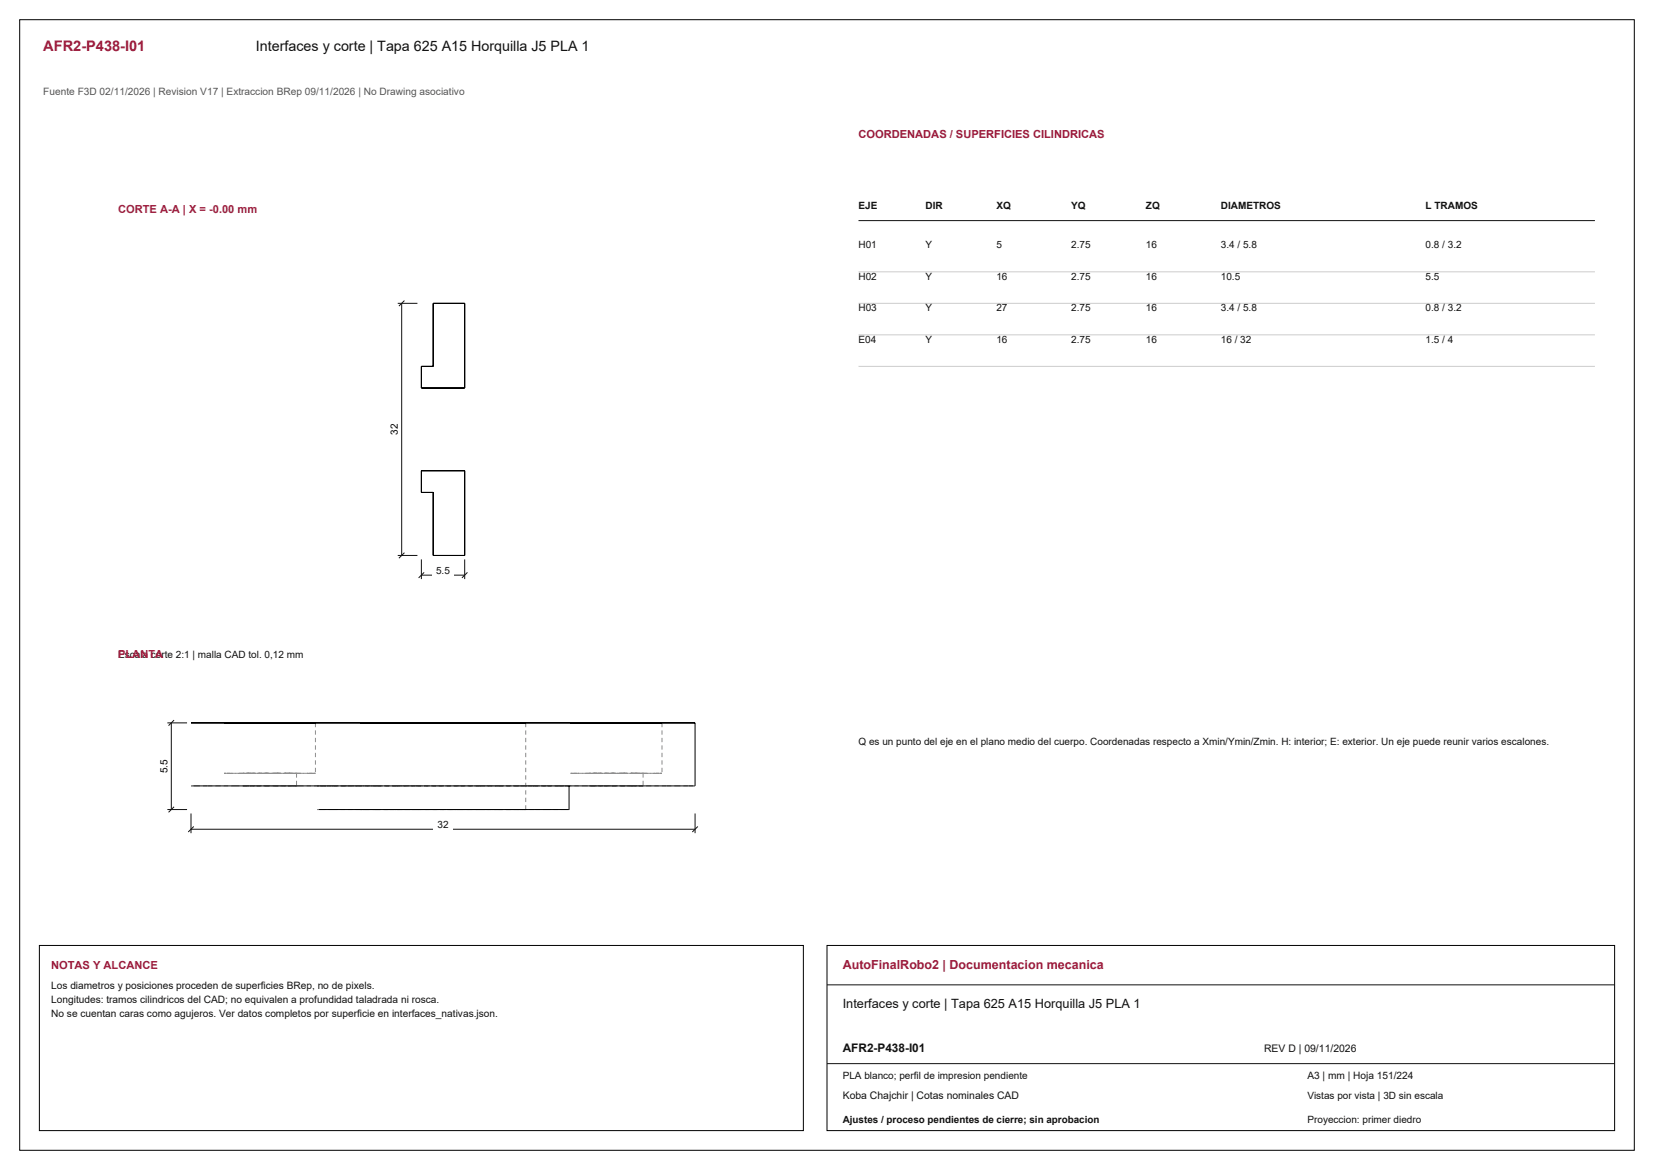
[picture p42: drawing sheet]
<svg xmlns="http://www.w3.org/2000/svg" width="420mm" height="297mm" viewBox="0 0 420 297" stroke-linecap="round" stroke-linejoin="round" font-family="sans-serif">
<defs><g id="words">
<text font-size="3.7" fill="#981b39" x="11" y="13">AFR2-P438-I01</text>
<text font-size="3.6" fill="#111" x="65" y="13">Interfaces y corte | Tapa 625 A15 Horquilla J5 PLA 1</text>
<text font-size="3.2" fill="#981b39" x="214" y="246">AutoFinalRobo2 | Documentacion mecanica</text>
<text font-size="3.2" fill="#111" x="214" y="256">Interfaces y corte | Tapa 625 A15 Horquilla J5 PLA 1</text>
<text font-size="3" fill="#111" x="214" y="267">AFR2-P438-I01</text>
<g font-size="2.8" fill="#981b39">
<text x="218" y="35">COORDENADAS / SUPERFICIES CILINDRICAS</text>
<text x="13" y="246">NOTAS Y ALCANCE</text>
</g>
<g font-size="2.8" fill="#a91843">
<text x="30" y="54">CORTE A-A | X = -0.00 mm</text>
<text x="30" y="167">PLANTA</text>
</g>
<text font-size="2.6" fill="#555" x="11" y="24">Fuente F3D 02/11/2026 | Revision V17 | Extraccion BRep 09/11/2026 | No Drawing asociativo</text>
<g font-size="2.6" fill="#111">
<text x="13" y="251">Los diametros y posiciones proceden de superficies BRep, no de pixels.</text>
<text x="13" y="254.6">Longitudes: tramos cilindricos del CAD; no equivalen a profundidad taladrada ni rosca.</text>
<text x="13" y="258.2">No se cuentan caras como agujeros. Ver datos completos por superficie en interfaces_nativas.json.</text>
<text x="321" y="267">REV D | 09/11/2026</text>
<text x="332" y="274">A3 | mm | Hoja 151/224</text>
<text x="214" y="279">Koba Chajchir | Cotas nominales CAD</text>
</g>
<g font-size="2.5" fill="#111">
<text x="218" y="53">EJE</text>
<text x="235" y="53">DIR</text>
<text x="253" y="53">XQ</text>
<text x="272" y="53">YQ</text>
<text x="291" y="53">ZQ</text>
<text x="310" y="53">DIAMETROS</text>
<text x="362" y="53">L TRAMOS</text>
<text x="218" y="63">H01</text>
<text x="235" y="63">Y</text>
<text x="253" y="63">5</text>
<text x="272" y="63">2.75</text>
<text x="291" y="63">16</text>
<text x="310" y="63">3.4 / 5.8</text>
<text x="362" y="63">0.8 / 3.2</text>
<text x="218" y="71">H02</text>
<text x="235" y="71">Y</text>
<text x="253" y="71">16</text>
<text x="272" y="71">2.75</text>
<text x="291" y="71">16</text>
<text x="310" y="71">10.5</text>
<text x="362" y="71">5.5</text>
<text x="218" y="79">H03</text>
<text x="235" y="79">Y</text>
<text x="253" y="79">27</text>
<text x="272" y="79">2.75</text>
<text x="291" y="79">16</text>
<text x="310" y="79">3.4 / 5.8</text>
<text x="362" y="79">0.8 / 3.2</text>
<text x="218" y="87">E04</text>
<text x="235" y="87">Y</text>
<text x="253" y="87">16</text>
<text x="272" y="87">2.75</text>
<text x="291" y="87">16</text>
<text x="310" y="87">16 / 32</text>
<text x="362" y="87">1.5 / 4</text>
<text x="110.7" y="145.8">5.5</text>
<text x="30" y="167">Escala corte 2:1 | malla CAD tol. 0,12 mm</text>
<text x="218" y="189">Q es un punto del eje en el plano medio del cuerpo. Coordenadas respecto a Xmin/Ymin/Zmin. H: interior; E: exterior. Un eje puede reunir varios escalones.</text>
<text x="111.1" y="210.3">32</text>
<text x="214" y="274">PLA blanco; perfil de impresion pendiente</text>
<text x="332" y="279">Vistas por vista | 3D sin escala</text>
<text x="214" y="285">Ajustes / proceso pendientes de cierre; sin aprobacion</text>
<text x="332" y="285">Proyeccion: primer diedro</text>
</g>
<g font-size="2.5">
<text x="101" y="110.4" transform="rotate(-90 101 110.4)">32</text>
<text x="42.5" y="196.3" transform="rotate(-90 42.5 196.3)">5.5</text>
</g>
</g></defs>
<path d="M5 5h410v287h-410zM110 77h8v21.5h-11v-5.5h3zM107 119.5h11v21.5h-8v-16h-3z" fill="none" stroke="#000" stroke-width=".25"/>
<path d="M107 142v5M107 146h11M107.7 145.3l-1.4 1.4M118 142v5M118.7 145.3l-1.4 1.4" fill="none" stroke="#111" stroke-width=".25"/>
<path d="M109.7 143.9h5.6v3h-5.6z" fill-rule="evenodd" fill="#fff"/>
<path d="M101 77h5M102 77v64M102.7 76.3l-1.4 1.4M101 141h5M102.7 140.3l-1.4 1.4" fill="none" stroke="#111" stroke-width=".25"/>
<path d="M98.2 106.9h3.2v4.2h-3.2z" fill-rule="evenodd" fill="#fff"/>
<g fill="none" stroke="#8c8c8c" stroke-width=".25" stroke-dasharray="1.1 .8" stroke-linecap="butt">
<path d="M48.5 199.5h.5M49 199.5h-.5M50.4 199.5h-1.4M52.7 199.5h-2.3M55.8 199.5h-3.1M56.9 196.3h.5M57.4 196.3h1.3M57.4 196.3h-.5M58.7 196.3h2.2M58.7 196.3h-1.3M59.8 199.5h-4M60.9 196.3h2.8"/>
<path d="M60.9 196.3h-2.2M61.7 196.3h.5M61.7 199.5h.5M62.2 196.3h1.3M62.2 196.3h-.5M62.2 199.5h1.3M62.2 199.5h-.5M63.5 196.3h2M63.5 196.3h-1.3M63.5 199.5h2M63.5 199.5h-1.3M63.7 196.3h3.1"/>
<path d="M63.7 196.3h-2.8M64.6 199.5h-4.8M65.5 196.3h2.4M65.5 196.3h-2M65.5 199.5h2.4M65.5 199.5h-2M66.8 196.3h3.4M66.8 196.3h-3.1M67.9 196.3h2.5M67.9 196.3h-2.4M67.9 199.5h2.5M67.9 199.5h-2.4"/>
<path d="M70.1 199.5h-5.5M70.2 196.3h3.1M70.2 196.3h-3.4M70.4 196.3h2.2M70.4 196.3h-2.5M70.4 199.5h2.2M70.4 199.5h-2.5M72.6 196.3h1.7M72.6 196.3h-2.2M72.6 199.5h1.7M72.6 199.5h-2.2M73.3 196.3h2.8"/>
<path d="M73.3 196.3h-3.1M74.3 196.3h.9M74.3 196.3h-1.7M74.3 199.5h.9M74.3 199.5h-1.7M75.2 196.3h-.9M75.2 199.5h-.9M75.3 196.3v3.2M76.1 196.3h2.2M76.1 196.3h-2.8M76.1 199.5h-6M78.3 196.3h1.3"/>
<path d="M78.3 196.3h-2.2M79.6 196.3h.5M79.6 196.3h-1.3M80.1 196.3h-.5M80.1 183.5v12.8M80.5 199.5h.5M81 199.5h1.3M81 199.5h-.5M82.3 199.5h2.3M82.3 199.5h-1.3M82.8 199.5h-6.7M84.6 199.5h3"/>
<path d="M84.6 199.5h-2.3M87.6 199.5h3.8M87.6 199.5h-3M89.8 199.5h-7M91.4 199.5h4.3M91.4 199.5h-3.8M95.7 199.5h4.9M95.7 199.5h-4.3M97.2 199.5h-7.4M100.6 199.5h5.2M100.6 199.5h-4.9M104.8 199.5h-7.6"/>
<path d="M105.8 199.5h5.3M105.8 199.5h-5.2M111.1 199.5h5.5M111.1 199.5h-5.3M112.5 199.5h-7.7M116.6 199.5h5.3M116.6 199.5h-5.5M120.2 199.5h-7.7M121.9 199.5h5M121.9 199.5h-5.3M126.9 199.5h4.6M126.9 199.5h-5"/>
<path d="M127.8 199.5h-7.6M131.5 199.5h4.1M131.5 199.5h-4.6M135.2 199.5h-7.4M135.6 199.5h3.4M135.6 199.5h-4.1M139 199.5h2.7M139 199.5h-3.4M141.7 199.5h1.8M141.7 199.5h-2.7M142.2 199.5h-7M143.5 199.5h.9"/>
<path d="M143.5 199.5h-1.8M144.4 199.5h-.9M144.9 196.3h.5M145.4 196.3h1.3M145.4 196.3h-.5M146.7 196.3h2.2M146.7 196.3h-1.3M148.9 199.5h-6.7M148.9 196.3h2.8M148.9 196.3h-2.2M149.7 196.3h.5M149.7 199.5h.5"/>
<path d="M150.2 196.3h1.3M150.2 196.3h-.5M150.2 199.5h1.3M150.2 199.5h-.5M151.5 196.3h2M151.5 196.3h-1.3M151.5 199.5h2M151.5 199.5h-1.3M151.7 196.3h3.1M151.7 196.3h-2.8M153.5 196.3h2.4M153.5 196.3h-2"/>
<path d="M153.5 199.5h2.4M153.5 199.5h-2M154.8 196.3h3.4M154.8 196.3h-3.1M154.9 199.5h-6M155.9 196.3h2.5M155.9 196.3h-2.4M155.9 199.5h2.5M155.9 199.5h-2.4M158.2 196.3h3.1M158.2 196.3h-3.4M158.4 196.3h2.2"/>
<path d="M158.4 196.3h-2.5M158.4 199.5h2.2M158.4 199.5h-2.5M160.4 199.5h-5.5M160.6 196.3h1.7M160.6 196.3h-2.2M160.6 199.5h1.7M160.6 199.5h-2.2M161.3 196.3h2.8M161.3 196.3h-3.1M162.3 196.3h.9M162.3 196.3h-1.7"/>
<path d="M162.3 199.5h.9M162.3 199.5h-1.7M163.2 196.3h-.9M163.2 199.5h-.9M163.3 196.3v3.2M164.1 196.3h2.2M164.1 196.3h-2.8M165.2 199.5h-4.8M166.3 196.3h1.3M166.3 196.3h-2.2M167.6 196.3h.5M167.6 196.3h-1.3"/>
<path d="M168.1 196.3h-.5M168.1 183.5v12.8M169.2 199.5h-4M172.3 199.5h-3.1M174.6 199.5h-2.3M176 199.5h.5M176 199.5h-1.4M176.5 199.5h-.5M80.5 205.5h.5M81 205.5h-.5M82.3 205.5h-1.3M84.6 205.5h-2.3"/>
<path d="M87.6 205.5h-3M91.4 205.5h-3.8M91.5 205.5h.5M92 205.5h1.3M92 205.5h-.5M93.3 205.5h2.2M93.3 205.5h-1.3M95.5 205.5h2.9M95.5 205.5h-2.2M95.7 205.5h-4.3M98.4 205.5h3.6M98.4 205.5h-2.9"/>
<path d="M100.6 205.5h-4.9M102 205.5h4M102 205.5h-3.6M105.8 205.5h-5.2M106 205.5h4.3M106 205.5h-4M110.3 205.5h4.4M110.3 205.5h-4.3M111.1 205.5h-5.3M114.7 205.5h4.3M114.7 205.5h-4.4M116.6 205.5h-5.5"/>
<path d="M119 205.5h4M119 205.5h-4.3M121.9 205.5h-5.3M123 205.5h3.6M123 205.5h-4M126.6 205.5h2.9M126.6 205.5h-3.6M126.9 205.5h-5M129.5 205.5h2.2M129.5 205.5h-2.9M131.5 205.5h-4.6M131.7 205.5h1.3"/>
<path d="M131.7 205.5h-2.2M133 205.5h.5M133 205.5h-1.3M133.5 205.5h-.5M133.5 205.5v-22M135.6 205.5h-4.1M139 205.5h-3.4M141.7 205.5h-2.7M143.5 205.5h-1.8M144.4 205.5h-.9"/>
</g>
<path d="M48.5 183.5h128v16M49 199.5h127M144.5 199.5v6M81 205.5h63.4" fill="none" stroke="#000" stroke-width=".25"/>
<path d="M48.5 206.5v5M48.5 210.5h128M49.2 209.8l-1.4 1.4M176.5 206.5v5M177.2 209.8l-1.4 1.4" fill="none" stroke="#111" stroke-width=".25"/>
<path d="M110.1 208.4h4.8v3h-4.8z" fill-rule="evenodd" fill="#fff"/>
<path d="M42.5 183.5h5M43.5 183.5v22M44.2 182.8l-1.4 1.4M42.5 205.5h5M44.2 204.8l-1.4 1.4" fill="none" stroke="#111" stroke-width=".25"/>
<path d="M39.7 192h3.2v5h-3.2z" fill-rule="evenodd" fill="#fff"/>
<path d="M218 56h187M210 250h200M210 270h200" fill="none" stroke="#111" stroke-width=".25"/>
<path d="M218 69h187M218 77h187M218 85h187M218 93h187" fill="none" stroke="#ccc" stroke-width=".25"/>
<path d="M10 240h194v47h-194zM210 240h200v47h-200z" fill="none" stroke="#000" stroke-width=".25"/>
<use href="#words"/>
</svg>
